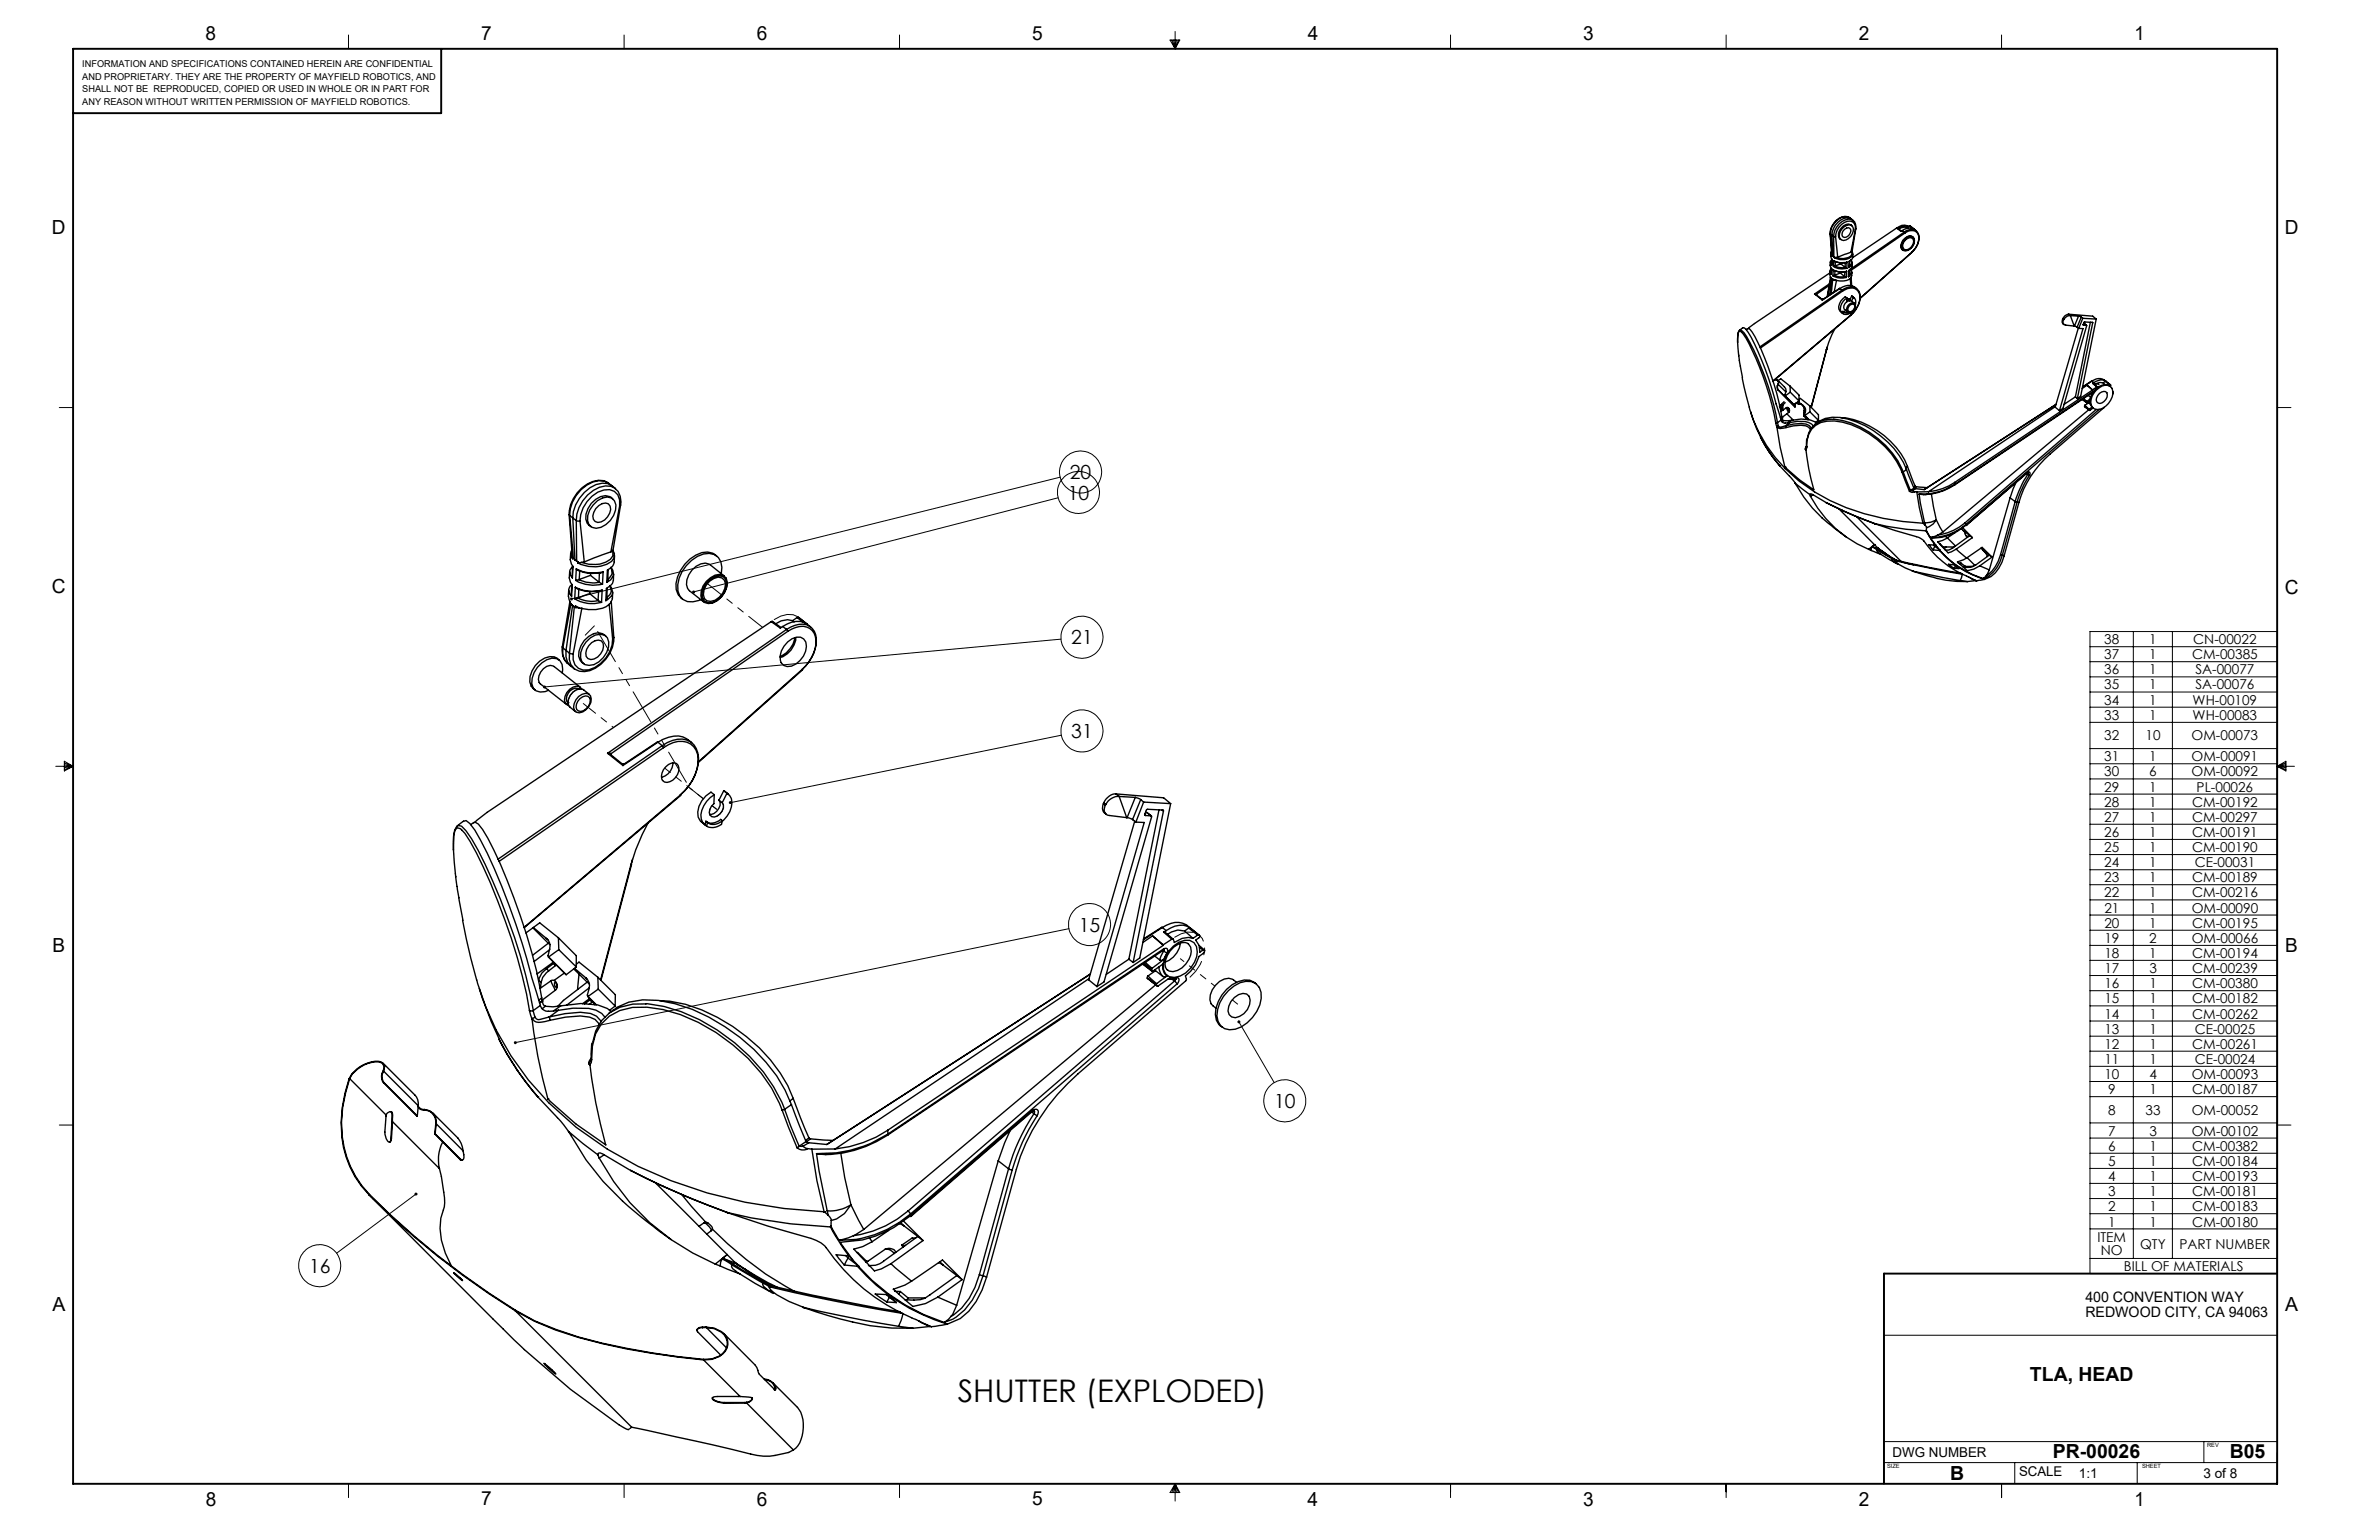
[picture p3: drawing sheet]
<svg xmlns="http://www.w3.org/2000/svg" width="432mm" height="279mm" viewBox="0 0 432 279" stroke-linecap="round" stroke-linejoin="round" font-family="sans-serif">
<defs><g id="words">
<text font-size="5.6" x="173.9" y="254.3">SHUTTER (EXPLODED)</text>
<g font-size="3.5">
<text x="37.3" y="7.3">8</text>
<text x="87.3" y="7.3">7</text>
<text x="137.3" y="7.3">6</text>
<text x="187.3" y="7.3">5</text>
<text x="237.3" y="7.3">4</text>
<text x="287.4" y="7.3">3</text>
<text x="337.4" y="7.3">2</text>
<text x="387.4" y="7.3">1</text>
<text x="9.4" y="42.5">D</text>
<text x="414.7" y="42.5">D</text>
<text x="194.2" y="86.9">20</text>
<text x="193.8" y="90.6">10</text>
<text x="9.4" y="107.6">C</text>
<text x="414.7" y="107.7">C</text>
<text x="194.4" y="116.9">21</text>
<text x="194.4" y="133.9">31</text>
<text x="9.5" y="172.7">B</text>
<text x="195.8" y="169">15</text>
<text x="414.8" y="172.8">B</text>
<text x="231.3" y="201">10</text>
<text x="56.1" y="230.9">16</text>
<text x="9.5" y="237.9">A</text>
<text x="414.8" y="237.9">A</text>
<text x="368.4" y="250.5">TLA, HEAD</text>
<text x="354" y="268.5">B</text>
<text x="372.6" y="264.6">PR-00026</text>
<text x="404.7" y="264.6">B05</text>
<text x="37.3" y="273.2">8</text>
<text x="87.3" y="273.1">7</text>
<text x="137.3" y="273.2">6</text>
<text x="187.3" y="273.1">5</text>
<text x="237.3" y="273.2">4</text>
<text x="287.4" y="273.2">3</text>
<text x="337.4" y="273.2">2</text>
<text x="387.4" y="273.2">1</text>
</g>
<g font-size="2.6">
<text x="378.5" y="238.9">REDWOOD CITY, CA 94063</text>
<text x="378.5" y="236.1">400 CONVENTION WAY</text>
</g>
<g font-size="2.5">
<text x="381.9" y="116.9">38</text>
<text x="381.9" y="119.6">37</text>
<text x="390.1" y="116.9">1</text>
<text x="390.1" y="119.6">1</text>
<text x="397.9" y="119.6">CM-00385</text>
<text x="398.1" y="116.9">CN-00022</text>
<text x="381.9" y="122.3">36</text>
<text x="381.9" y="125.1">35</text>
<text x="390.1" y="122.3">1</text>
<text x="390.1" y="125.1">1</text>
<text x="398.5" y="122.3">SA-00077</text>
<text x="398.5" y="125.1">SA-00076</text>
<text x="381.9" y="127.8">34</text>
<text x="381.9" y="130.6">33</text>
<text x="390.1" y="127.8">1</text>
<text x="390.1" y="130.6">1</text>
<text x="398" y="127.8">WH-00109</text>
<text x="398" y="130.6">WH-00083</text>
<text x="381.9" y="134.3">32</text>
<text x="389.4" y="134.3">10</text>
<text x="397.8" y="134.3">OM-00073</text>
<text x="381.9" y="138.1">31</text>
<text x="381.9" y="140.9">30</text>
<text x="381.9" y="143.6">29</text>
<text x="390.1" y="138.1">1</text>
<text x="390.1" y="140.9">6</text>
<text x="390.1" y="143.6">1</text>
<text x="397.8" y="138.1">OM-00091</text>
<text x="397.8" y="140.9">OM-00092</text>
<text x="398.7" y="143.6">PL-00026</text>
<text x="381.9" y="146.3">28</text>
<text x="381.9" y="149.1">27</text>
<text x="390.1" y="146.3">1</text>
<text x="390.1" y="149.1">1</text>
<text x="397.9" y="146.3">CM-00192</text>
<text x="397.9" y="149.1">CM-00297</text>
<text x="381.9" y="151.8">26</text>
<text x="381.9" y="154.6">25</text>
<text x="390.1" y="151.8">1</text>
<text x="390.1" y="154.6">1</text>
<text x="397.9" y="151.8">CM-00191</text>
<text x="397.9" y="154.6">CM-00190</text>
<text x="381.9" y="157.3">24</text>
<text x="381.9" y="160.1">23</text>
<text x="390.1" y="157.3">1</text>
<text x="390.1" y="160.1">1</text>
<text x="397.9" y="160.1">CM-00189</text>
<text x="398.3" y="157.3">CE-00031</text>
<text x="381.9" y="162.8">22</text>
<text x="381.9" y="165.6">21</text>
<text x="390.1" y="162.8">1</text>
<text x="390.1" y="165.6">1</text>
<text x="397.8" y="165.6">OM-00090</text>
<text x="397.9" y="162.8">CM-00216</text>
<text x="381.9" y="168.3">20</text>
<text x="382" y="171.1">19</text>
<text x="382" y="173.8">18</text>
<text x="390.1" y="168.3">1</text>
<text x="390.1" y="171.1">2</text>
<text x="390.1" y="173.8">1</text>
<text x="397.8" y="171.1">OM-00066</text>
<text x="397.9" y="168.3">CM-00195</text>
<text x="397.9" y="173.8">CM-00194</text>
<text x="382" y="176.6">17</text>
<text x="382" y="179.3">16</text>
<text x="390.1" y="176.6">3</text>
<text x="390.1" y="179.3">1</text>
<text x="397.9" y="176.6">CM-00239</text>
<text x="397.9" y="179.3">CM-00380</text>
<text x="382" y="182">15</text>
<text x="382" y="184.8">14</text>
<text x="390.1" y="182">1</text>
<text x="390.1" y="184.8">1</text>
<text x="397.9" y="182">CM-00182</text>
<text x="397.9" y="184.8">CM-00262</text>
<text x="382" y="187.5">13</text>
<text x="382" y="190.3">12</text>
<text x="390.1" y="187.5">1</text>
<text x="390.1" y="190.3">1</text>
<text x="397.9" y="190.3">CM-00261</text>
<text x="398.4" y="187.5">CE-00025</text>
<text x="382" y="193">11</text>
<text x="382" y="195.8">10</text>
<text x="390.1" y="193">1</text>
<text x="390.1" y="195.8">4</text>
<text x="397.8" y="195.8">OM-00093</text>
<text x="398.4" y="193">CE-00024</text>
<text x="382.6" y="198.5">9</text>
<text x="382.7" y="202.3">8</text>
<text x="389.4" y="202.3">33</text>
<text x="390.1" y="198.5">1</text>
<text x="397.8" y="202.3">OM-00052</text>
<text x="397.9" y="198.5">CM-00187</text>
<text x="382.7" y="206">7</text>
<text x="382.7" y="208.8">6</text>
<text x="390.1" y="206">3</text>
<text x="390.1" y="208.8">1</text>
<text x="397.8" y="206">OM-00102</text>
<text x="397.9" y="208.8">CM-00382</text>
<text x="382.7" y="211.5">5</text>
<text x="382.7" y="214.3">4</text>
<text x="390.1" y="211.5">1</text>
<text x="390.1" y="214.3">1</text>
<text x="397.9" y="211.5">CM-00184</text>
<text x="397.9" y="214.3">CM-00193</text>
<text x="382.7" y="217">3</text>
<text x="382.7" y="219.8">2</text>
<text x="390.1" y="217">1</text>
<text x="390.1" y="219.8">1</text>
<text x="397.9" y="217">CM-00181</text>
<text x="397.9" y="219.8">CM-00183</text>
<text x="380.7" y="225.3">ITEM</text>
<text x="381.3" y="227.8">NO</text>
<text x="382.7" y="222.5">1</text>
<text x="388.4" y="226.5">QTY</text>
<text x="390.1" y="222.5">1</text>
<text x="395.6" y="226.5">PART NUMBER</text>
<text x="397.9" y="222.5">CM-00180</text>
<text x="385.5" y="230.6">BILL OF MATERIALS</text>
<text x="343.5" y="264.3">DWG NUMBER</text>
<text x="377.3" y="268.1">1:1</text>
<text x="399.9" y="268.1">3 of 8</text>
</g>
<text font-size="2.4" x="366.5" y="267.8">SCALE</text>
<g font-size="1.7">
<text x="14.9" y="12.2">INFORMATION AND SPECIFICATIONS CONTAINED HEREIN ARE CONFIDENTIAL</text>
<text x="14.9" y="14.5">AND PROPRIETARY. THEY ARE THE PROPERTY OF MAYFIELD ROBOTICS, AND</text>
<text x="14.9" y="16.7">SHALL NOT BE REPRODUCED, COPIED OR USED IN WHOLE OR IN PART FOR</text>
<text x="14.9" y="19">ANY REASON WITHOUT WRITTEN PERMISSION OF MAYFIELD ROBOTICS.</text>
</g>
<g font-size="1.1">
<text x="400.6" y="262.6">REV</text>
<text x="342.5" y="266.3">SIZE</text>
<text x="388.8" y="266.4">SHEET</text>
</g>
</g></defs>
<g fill="none" stroke="#000" stroke-width=".18">
<path d="M63.3 6.4v2.5M113.3 6.4v2.5M163.3 6.4v2.5M212.4 7.3h1.7l-.8 1.6zM212.7 7.3l.6 1.6M213 7.3l.3 1.6M213.3 5.7v3.2M213.5 7.3l-.2 1.6M213.9 7.3l-.6 1.6M263.3 6.4v2.5M313.3 6.4v2.5M363.3 6.4v2.5"/>
<path d="M10.8 73.9h2.5M413.3 73.9h2.5M192.1 90.3l-66.2 17.1M192.4 86.6l-88.7 22.1M192.6 116l-93.8 8.6M379.3 114.6h34v116.5h-34zM379.3 117.3h34M387.2 114.6v113.7M394.3 114.6v113.7M10.1 139h3.2M11.7 138.1l1.6 .9-1.6 .9zM11.7 138.4l1.6 .6"/>
<path d="M11.7 138.7l1.6 .3M13.3 139l-1.6 .6M13.3 139l-1.6 .3M192.7 133.4l-60.1 12.2M379.3 120.1h34M379.3 122.8h34M379.3 125.6h34M379.3 128.3h34M379.3 131.1h34M379.3 135.8h34M379.3 138.6h34M413.3 139h3.2"/>
<path d="M413.3 139l1.6-.9v1.8zM413.3 139l1.6 .6M413.3 139l1.6 .3M414.9 138.4l-1.6 .6M414.9 138.7l-1.6 .3M379.3 141.3h34M379.3 144.1h34M379.3 146.8h34M379.3 149.5h34M379.3 152.3h34M379.3 155h34M379.3 157.8h34"/>
<path d="M194 168.5l-100.5 20.7M379.3 160.5h34M379.3 163.3h34M379.3 166h34M379.3 168.8h34M379.3 171.5h34M379.3 174.2h34M379.3 177h34M379.3 179.7h34M224.9 185.4l6.4 11M379.3 182.5h34M379.3 185.2h34"/>
<path d="M379.3 188h34M379.3 190.7h34M379.3 193.5h34M379.3 196.2h34M379.3 199h34M10.8 204.1h2.5M75.5 216.6l-14.4 10.8M379.3 203.7h34M379.3 206.5h34M379.3 209.2h34M379.3 212h34M379.3 214.7h34"/>
<path d="M379.3 217.5h34M413.3 204.1h2.5M341.9 231.1v38.1M379.3 228.3h34M379.3 220.2h34M379.3 223h34M341.9 242.3h71.4M63.3 269.2v2.5M113.3 269.2v2.5M163.3 269.2v2.5M213.3 269.2v3.1M213.3 269.2l.8 1.6h-1.7z"/>
<path d="M213.3 269.2l-.6 1.6M213.3 269.2l-.3 1.6M213.3 269.2l.6 1.6M213.3 269.2l.2 1.6M263.3 269.2v2.5M313.3 269.2v2.5M341.9 265.4h71.4M341.9 261.5h71.4M363.3 269.2v2.5M365.7 265.4v3.8M387.9 265.4v3.8M400 261.5v3.9"/>
<path d="M413.3 263.6v5.6"/>
<circle cx="195.8" cy="89.3" r="3.8"/>
<circle cx="196.1" cy="85.7" r="3.8"/>
<circle cx="196.4" cy="115.6" r="3.8"/>
<circle cx="196.4" cy="132.6" r="3.8"/>
<circle cx="197.8" cy="167.7" r="3.8"/>
<circle cx="233.2" cy="199.7" r="3.8"/>
<circle cx="58" cy="229.6" r="3.8"/>
</g>
<path d="M13.3 8.9h400v260.3h-400zM80.1 8.9v11.6h-66.8M413.3 231.1h-71.4v38.1" fill="none" stroke="#000" stroke-width=".35"/>
<path d="M125.7 107.2l-.1 .3 .3-.1-.3 .1a.27 .27 0 0 0 .4 .1 .27 .27 0 0 0 .1-.4 .27 .27 0 0 0-.4 0zM103.5 108.4v.3h.2h-.2a.27 .27 0 0 0 .3 .2 .27 .27 0 0 0 .1-.4 .27 .27 0 0 0-.4-.1zM98.7 124.4l-.1 .3 .2-.1-.2 .1a.27 .27 0 0 0 .3 .2 .27 .27 0 0 0 .2-.4 .27 .27 0 0 0-.4-.1zM132.3 145.5v.2l.3-.1-.3 .1a.27 .27 0 0 0 .4 .1 .27 .27 0 0 0 .1-.4 .27 .27 0 0 0-.5 .1zM93.4 188.9l-.1 .3h.2h-.2a.27 .27 0 0 0 .3 .2 .27 .27 0 0 0 .2-.3 .27 .27 0 0 0-.4-.2zM224.7 185.2a.26 .26 0 0 0 .1 .4 .26 .26 0 0 0 .3-.3 .26 .26 0 0 0-.4-.1l.2 .2zM75.3 216.4a.27 .27 0 0 0 0 .4 .27 .27 0 0 0 .4 0 .27 .27 0 0 0 0-.3l-.2 .1 .2-.1z" fill="#000"/>
<g fill="none" stroke="#000" stroke-width=".25">
<path d="M335.7 39.5a2.37 2.37 0 0 0-3.1 1.4l-.3 .6-.1 .9M335.7 39.5a2.26 2.26 0 0 0-2.9 1.2l-.3 .5-.3 1.2M335.7 39.5l.4 .3M315.7 59.9a1.65 1.65 0 0 0-.3 1.5v.7M315.7 60l.1-.1 .3 .1a10.5 10.5 0 0 1 2.2 3.4 53.1 53.1 0 0 1 4.3 13.3M316.3 59.5l-.6 .4M316.3 59.5l.2-.1a7.2 7.2 0 0 1 2 3 92 92 0 0 1 4.8 13.8M317.2 59.7l.2-.1a5.4 5.4 0 0 1 1.7 2.5 55.4 55.4 0 0 1 4.3 13.4M317.2 59.6l-.3 .2M329.4 53.3l.3 .1M329.4 53.3l.2 .1M329.4 53.3l1.4 1.1"/>
<path d="M329.6 53.4l1.1 .9M329.7 53.4v.1M329.7 53.4h-.1M330.7 54.3h.2M330.7 54.3h.1M330.7 54.3l.1 .1M330.9 54.3l-.1 .1M332 51.8l-2.3 1.6M332 51.5l-2.6 1.8M332.1 49.5l-13.6 9.2-1.2 .9M332.1 49.2v.6l.2 .5M332.2 42.4h.1"/>
<path d="M332.2 42.4l.3 3.9M332.2 42.4l.4 4M332.2 47.6v.5l.3 .6-.1 1.1M332.2 42.4l.3 .3M332.2 48.9l.2-.2v1.1l-.3-.6zM332.2 50.4l.3 .2M332.2 50.4l.2 .1M332.3 50.3l-.1 .1M332.3 50.3l-.7 3.5M332.3 45.9v.6l.2 .6v1M332.4 50.5l-.7 3.2M332.4 50.5l.1 .2"/>
<path d="M332.4 45.6l-.1 .5 .3 .3M332.5 42.7a3.2 3.2 0 0 1 3.2-3.2l.7 .5a1.63 1.63 0 0 0-2 .2 3.5 3.5 0 0 0-1.6 2.7M332.5 47.1v1l-.3-.6zM332.5 42.7l.3 .2M332.5 42.7l.2 3.8M332.5 50.6l-.4 2.9M332.5 50.7l.3 .1M332.5 50.7h.1M332.5 47.1h.1M332.6 46.4l.2 .2M332.6 50.7l.2 .1M332.6 50.7l-.2 2.6"/>
<path d="M332.7 50a2.99 2.99 0 0 0 2.4 .3M332.7 49a3.4 3.4 0 0 0 2.5 .2M332.7 50.7l.1 .1M332.7 49l1.2 .4 1-.1M332.7 50.7l.4 .2M332.7 49v1M332.8 48.3a2.9 2.9 0 0 0 2.4 .4M332.8 42.9h.4M332.8 42.9v3.7M332.8 47.3a3.4 3.4 0 0 0 2.4 .3M332.8 47.3l.3 .1M332.8 47.3v1"/>
<path d="M332.8 46.6l.2 .1M333 50a2.59 2.59 0 0 0 1.8 .2M333 50h-.3M333 49.9v.1M333 59.7l-1.1 2.4-.4 1.4M333.1 48.3l.6 .2h1.2M333.1 48.3h-.3M333.1 48.3h.1M333.1 49.1l-.1 .8M333.1 47.4l1.2 .3 .9-.1M333.1 47.4v.9M333.2 42.9l.4 3.8"/>
<path d="M333.3 46.7h-.3M333.3 50.8l-.4 2.2M333.6 46.7h-.3M333.9 52.4l-3 1.9M333.9 52.4a2.24 2.24 0 0 1 3.1 0M333.9 52.4l-3.1 2M333.9 52.4l.4 .2M334 49.5l-1 .4M334 49.5l.8 .7M334 49.4v.1M334.1 47.9l-1 .4M334.1 47.9l.8 .6"/>
<path d="M334.1 47.7v.2M334.3 52.6l.1 .2M334.3 52.6a2.19 2.19 0 0 1 2.9 0 3.1 3.1 0 0 1-.5 3.7l-.7 .9M334.3 52.6l-14.9 10.3M334.4 41.5a1.29 1.29 0 0 1 1.9-.4 1.97 1.97 0 0 1-1.7 2.5 .87 .87 0 0 1-.7-1.2zM334.4 56.8l.1 .1M334.4 52.8a2.16 2.16 0 0 1 2.8-.1 3 3 0 0 1-.4 3.6l-.8 .8M334.4 52.8l-14.9 10.3M334.6 56.6l.5 .2 .5-.1M334.6 56.6l-.1-.1-.1 .3M334.6 56.6l-.1 .3M334.8 50.2h.1"/>
<path d="M334.8 50.2l.3 .1M334.9 41.6l.6-.3a.58 .58 0 0 1 .3 .9 .87 .87 0 0 1-.5 .8 .87 .87 0 0 1-.9-.2 1.18 1.18 0 0 1 .5-1.2zM334.9 49.3l-.1 .9M334.9 48.5h.1M334.9 48.5l.3 .2M334.9 47.7v.8M335.2 49.2l-.3 .1M335.2 49.2l-.1 1.1M335.2 54.5h.4M335.2 54.1a2.12 2.12 0 0 0-1 2.5l.2 .2M335.2 54.1l-.3-.3a2.34 2.34 0 0 0-1.1 2.3l.6 .7M335.2 54.2l.6 .2-.6-.1"/>
<path d="M335.2 54.1v.7M335.2 47.6v1.1M335.6 54.5h.1M335.6 55.2a.62 .62 0 0 1 .7-.3 .62 .62 0 0 1 .5 .5 1.2 1.2 0 0 1-1.4 1.3 .86 .86 0 0 1 .2-1.5zM335.6 49.1l-.1 1.1M335.7 47.4l-.1 1.1M335.7 55.4a.51 .51 0 0 1 .6-.2 .51 .51 0 0 1 .4 .4 .91 .91 0 0 1-1.1 .9 .69 .69 0 0 1 .1-1.1zM335.8 50.5l.2 1.3M335.8 48.9l.2 .5-.4 .5M335.9 48.8a.85 .85 0 0 1-.4 1.4M335.9 56.6a1.05 1.05 0 0 1-1.4 .3M336 45.8l-2.4 .9"/>
<path d="M336 47.1a.85 .85 0 0 1-.4 1.4M336 47.2a.78 .78 0 0 1-.3 1.1M336 57.1v.1M336 50.3l.1 1.6M336 57.1l-14.2 12.1M336.1 54.6a1.1 1.1 0 0 0-1.2 .4 1.1 1.1 0 0 0-.1 1.2l.6 .4h-.8M336.1 54.6l.5 .4M336.1 45.7l-.1 .1M336.1 45.7v.1a1.02 1.02 0 0 1-1.1 1l-1 .1-.7-.2M336.1 53.7l.4 .3M336.1 53.7l.3 .2M336.1 53.7l-.4 .8"/>
<path d="M336.1 41a1.05 1.05 0 0 0-1.5 0 1.62 1.62 0 0 0-.6 2.4l.2 .1M336.1 45.6l.2 .3a1.31 1.31 0 0 1-1.7 1.2h-.7l-.9-.4M336.1 49.4a1.33 1.33 0 0 1-1.5 1.6h-.7l-1.2-.3M336.2 45.6l-.1 .1M336.2 47.8l-.1 .8-.5 .5-.1 1.1M336.3 46.1l-.2 1-.5 .3v1.1M336.3 40a1.57 1.57 0 0 1 .5 1.5M336.4 53.9a1.09 1.09 0 0 1 .4 1.4M336.4 53.9l-.3 .7M336.8 41.6a1.21 1.21 0 0 0-.6-1.4 1.21 1.21 0 0 0-1.4 .2 3.1 3.1 0 0 0-1.6 2.5M336.8 41.6l-.8 4.2M336.8 41.5v.1"/>
<path d="M336.8 41.5l-.6 4.1M344.2 41.4l.9 .5M344.2 41.4l-7.9 5.3M344.2 41.4l.9 .6 .2-.2M345.2 45.2l.2 .2M345.3 41.8l.3 .3M345.6 42.1l.1 .2M345.6 42.1a1.57 1.57 0 0 1 2.7 .5 3.5 3.5 0 0 1-1.3 3.2M345.6 43.5a1.13 1.13 0 0 1 1.8-.3 1.76 1.76 0 0 1-2 2.2 1.24 1.24 0 0 1 .2-1.9zM345.6 42.1l-9.6 6.7M345.7 42.3a1.5 1.5 0 0 1 2.5 .5 3.2 3.2 0 0 1-1.1 2.9M345.7 42.3l-9.7 6.7"/>
<path d="M345.9 43.5a.84 .84 0 0 1 1.3-.1 1.48 1.48 0 0 1-1.5 1.9 1.09 1.09 0 0 1 .2-1.8zM345.9 43.3a.86 .86 0 0 1 .9-.3 .86 .86 0 0 1 .7 .7 1.75 1.75 0 0 1-1.8 1.7 .84 .84 0 0 1-.4-1.3zM346.1 41.3l-.4-.1-.6 .1-.5 .3M346.1 41.3l.2 .1M346.4 41.1a1.76 1.76 0 0 0-2.2 .3M346.4 41.1a1.68 1.68 0 0 0-1.9 .4M346.6 41h.1l.8 .6a1.97 1.97 0 0 0-2.2 .2M346.6 41l-.5 .3M346.6 41l.5 .4M346.7 41l1.1 .9M347.1 45.7v.1M347.1 45.8l-9.5 8.4"/>
<path d="M347.2 43a.99 .99 0 0 0-1.5 .3 1.37 1.37 0 0 0-.3 2.1M374.4 57.9a.65 .65 0 0 0 .3 1M374.4 57.9l.1 .1M374.4 57.8l.2 .2M374.4 57.8v.1M374.5 58a.58 .58 0 0 0 .4 1l1.6 .2M374.6 58h-.1M375.5 57a1.32 1.32 0 0 0-1.1 .8M375.5 57l.3 .3M375.5 57l4.3 .4 .7 .5M375.8 57.3a1.38 1.38 0 0 0-1.2 .7M375.8 57.3l.7 1.9"/>
<path d="M375.8 57.3l1.5 .1M376.5 59.2h.1M376.5 59.2l.5 .1M377 59.3l.3 .3M377.2 59.5l-4.2 14.4 .8 .6M377.3 57.4l.5 .1M377.3 57.4l-.8 1.8M377.3 59.6h.8l-4.3 14.9M377.8 57.5l.2 .2M377.8 57.5l-.8 1.8M378 57.7l2.5 .2M378 57.7l-.7 1.9"/>
<path d="M378.1 58.9l.1 .1M378.2 59h.5M378.2 58.7h.1M378.3 58.7l.4 .3M378.7 59l-4.3 15.1-.6 .4M379.4 58.5l-2.7 13.5M379.7 58.5l.1 .1M379.8 58.6l-1.5-.2-.2 .5 .1 .1M379.8 58.6l-2.8 13.7M380.5 57.9l-2.9 14-.6 .4M315.6 64.5v.1M316.2 68.5l.1 .3a31.2 31.2 0 0 0 5.9 14.2 32.6 32.6 0 0 0 19.6 11.1l3.6 .5 3.6 .3"/>
<path d="M316.3 68.5l-.4-2.1a22.3 22.3 0 0 1-.4-6.1l.2-.2a2.03 2.03 0 0 1 1.2 1.2 52.7 52.7 0 0 1 5.4 15.4M317.7 74.7a25.6 25.6 0 0 0 5.3 9.8M319.5 79.3h.1M319.5 79.3l1.6 2.7 1.9 2.5M322.1 68.9l.6 .1 .1 .4-.1 .3M322.2 68.9l.5 .1 .2 .3-.1 .4M322.3 76.7l.2 .7M322.3 76.7h.3M322.5 77.4l.6 3.7 .9 3.6M322.5 77.4h.1M322.5 77.4a.88 .88 0 0 0 1.2 .3l.5-.1M322.6 70v.4l.2 .4"/>
<path d="M322.6 76.7l.2 .6M322.6 70h.1M322.7 70l-.1 .4 .2 .4M322.7 69l1.2 1.2a.8 .8 0 0 1 .2 .9M322.7 69.7h.1M322.7 69.7l-.1 .3M322.8 69.7l-.1 .3M322.8 70.8h.1M322.8 70.8l3 3M322.8 69l.4-.3 1.7 1.4M322.8 69.7l1.3 1.4M322.8 77.3l-.3 .1"/>
<path d="M323 73.7a.32 .32 0 0 1 .2-.3 .32 .32 0 0 1 .4 .2v.7M323.3 76.2l-.7 .5M323.3 76.2v.1a.8 .8 0 0 0 1.1 .4h.5M323.3 74.2v.4M323.4 73.4a.77 .77 0 0 1 .1 .9M323.4 75.5v.3M323.4 75.5l-.3 .2M323.4 75.8h.1M323.4 75.8l.3 .5M323.4 75.8l-.2 .2M323.5 75.7l-.1 .4M323.6 74.3v.1l-.1-.1"/>
<path d="M323.6 74.3h-.1M323.6 74.3v.1M323.7 76.3l-.3 .2M323.8 72.9l-.4 .4-.3 .4v.2l.2 .3M324 71.8l1.6 1.6M324 73.1l-.5 .6-.2 .5M324.1 77.3l.1 .3M324.1 77.3l-1 .2-.3-.2M324.1 77.3a5.7 5.7 0 0 1 4.3-.1l.4 .5M324.1 71.1l-.1 .7M324.2 77.6a5.2 5.2 0 0 1 4.1-.1l.3 .5M324.2 74a.49 .49 0 0 1 .6 .2 .49 .49 0 0 1-.1 .6"/>
<path d="M324.2 74l.5 .8M324.2 74l-.9 .6M324.3 75.1l1.2 1.1M324.6 74.1l.2 .2-.1 .2-.1-.1zM324.7 74.8l-1.3 .9M324.9 76.7a4.6 4.6 0 0 1 3.9 .2l.3 .4M324.9 76.7l-.8 .6M324.9 70.1v1.1M324.9 70.1l1.6 1.6v1M324.9 71.2l-.9 .6M324.9 71.2l1.6 1.5M325.1 76.3l1.8-.3 1.6 .2 .9 .3 .3 .3"/>
<path d="M325.1 76.3h-1.4M325.1 76.3l-.6 .4M325.9 73.2l-.1 .6M326 73.1h.1M326.1 73.1l.4 .1M326.1 73.2l.4 .1M326.1 73.1v.1M326.3 72.9l.4 .3M326.4 72.8l.6 .5M326.5 73.2a1.06 1.06 0 0 1 1 1.3M326.5 73.3a1.05 1.05 0 0 1 1 1.2M326.5 73.2v.1"/>
<path d="M326.5 72.5l.3-.2 1.7 1.4M326.5 72.7l-.9 .7M327.2 73.5l.2 .3a.88 .88 0 0 1 .3 .9M327.4 75.4h.1M327.4 75.4l.7 .7M327.4 75.4l.8 .7M327.5 74.5l-.1 .9M327.5 74.5h.1M327.5 74.5l.2 .2M327.6 75.4l.7 .7M327.7 74.7l-.1 .7M327.9 79.7v1.3"/>
<path d="M328 79.5a4.1 4.1 0 0 1 4.8-3.4 16.1 16.1 0 0 1 12.6 9.5M328.5 74.7l1.6 1.6M328.5 73.7v1M328.5 74.7l-.9 .7M328.5 73.7l1.6 1.5v1.1M329.6 76.6l.1 .1M329.8 76.4l.1 .2a5.3 5.3 0 0 1 4.1-.9 16.4 16.4 0 0 1 12 9.5M329.9 76.6l-.4 .3M330.1 76.3l-.6 .4M331.5 63.5l-2.8 10.4M331.5 63.4v.1M331.5 63.4l-2.7 10.5"/>
<path d="M331.6 63l-.1 .4M334.1 75.8a14.8 14.8 0 0 1 12.1 8.8M373.1 73.8l-23.1 15.4M376.7 72l-2.1 1.4M376.7 72l.3 .3M378 72.5l.8 .6M378 72.4l.7 .6M378 72.4l.7 .5M378.1 72.3l.7 .5M378.4 73.7v.1M378.4 73.7l.9 .8M378.4 73.5v.2"/>
<path d="M378.4 73.5l.8 .7M378.7 72.9v.1M378.8 72.8l-.1 .1M378.8 69.9l1 .8M378.8 69.9l-.9 .6M378.8 69.9l1 .9M379 71.7l.5 .4M379 73l.1 .1M379.1 73.1l-.7 .4M379.1 73.1l.3 .2M379.1 74.3l-26.5 22.2M379.3 72.7l-.5 .4-.1-.1"/>
<path d="M379.4 72.4l-.6 .4M379.7 73.9l-.5 .3M379.7 69.1a1.93 1.93 0 0 1 2.3-.1l1 .8M379.7 69.1l-1.7 1.1M379.7 69.1l.3 .3M379.8 71.2v.1M379.8 70.8l-25 16.7M379.8 70.7v.1M379.8 69.6l.1-.1 .8 .7M379.8 71.1v.1M379.8 71.3h.1M379.8 71.3l-.1 .2"/>
<path d="M379.8 71.2l-25 16.7M379.8 69.6l.8 .6M379.8 71.1l-25 16.8M379.9 74l-.6 .5-.1-.3M380 71l-.2 .1M380 69.4l-.2 .2M380.1 69.7l.4-.1 .5 .2M380.5 74.3l-23.8 20.6M380.5 70.8a2.12 2.12 0 0 1 2.5-.7 2.21 2.21 0 0 1-.3 3.1 2.02 2.02 0 0 1-2.9 .7 2.59 2.59 0 0 1 .7-3.1zM380.6 70.2l.2 .1M380.6 70.2l-.8 .5M381 74.3l-24.1 20.8"/>
<path d="M381.1 71.4a.9 .9 0 0 1 1.3-.1 1.48 1.48 0 0 1-1.6 1.8 .88 .88 0 0 1 0-1.3zM381.7 69.5l-.6-.1-.9 .3M381.7 69.5l.4 .3M381.9 73.9l-9.8 8.5a18.2 18.2 0 0 0-5.6 8.7l-2.8 9.8M382.1 69.2h.1M382.1 69.2l-.4 .3M382.1 69.2l.8 .7M382.2 69.2a1.85 1.85 0 0 0-2.2 .2M382.2 69.2l.8 .6M382.9 69.9h-.1M383 69.8l-.1 .1M383 69.8l.1 .1"/>
<path d="M383 70.1l-.1-.1a1.93 1.93 0 0 0-2.5 .6 2.49 2.49 0 0 0-.7 3.2l.2 .2M383.1 69.9l-.1 .2M383.5 71.1v.4M103.3 93.3l.1 .2M103.3 93.3l.6 7.9M103.4 93.5l.7 7.8M103.4 93.5l.6 .5M103.8 99.8l-.2 .2v.8l.3 .6v-.3l.2 .2M104 94l.6 .4M104 94l.4 7.6M104.6 94.4l.7 .1M104.6 94.4l.1 7.4"/>
<path d="M105.3 94.5l.7 7.5M108.4 90.8l1-.5a1.7 1.7 0 0 1 1.9 .3 1.7 1.7 0 0 1 .4 1.9 4.3 4.3 0 0 1-3.5 3.3 1.69 1.69 0 0 1-1.5-2.3l.3-1 .7-.9zM108.7 91.7a1.25 1.25 0 0 1 2 .1 2.55 2.55 0 0 1-2.2 3l-.5-.2a1.66 1.66 0 0 1 .1-2.3zM110.4 87.6a2.81 2.81 0 0 0-2.8-.3 6.6 6.6 0 0 0-4.3 6M111.1 88.1a2.92 2.92 0 0 0-3.5-.6 6.8 6.8 0 0 0-4.2 6M111.2 99.9l-.3 .2M111.2 99.9v1a3.6 3.6 0 0 1-3.1 1.5h-1.2l-1.3-.4M111.2 90.5a1.89 1.89 0 0 0-2.2-.4 4.3 4.3 0 0 0-2.7 4.1l.3 .7 .6 .7M111.2 99.8v.1M111.2 99.9l.3 .5v.8a3.9 3.9 0 0 1-3.3 1.6h-1.4l-1.4-.4-.5-.3M111.7 88.7a3 3 0 0 1 .9 2.9M111.7 88.6a3.5 3.5 0 0 0-4 .4 6.8 6.8 0 0 0-3.1 5.4"/>
<path d="M111.7 88.7a2.94 2.94 0 0 0-3.5-.8 7 7 0 0 0-4.2 6.1M112.5 91.8a2.31 2.31 0 0 0-2.9-2.9 6.1 6.1 0 0 0-4.3 5.6M112.5 91.8l-1.6 8.3M112.6 91.6l-.1 .2M112.6 91.6l-1.3 8.2M323 84.5h.1M323 84.5l2.1 2.2 .7 1M324 84.7h.1M325.8 87.7a29.5 29.5 0 0 0 9.3 9.8M325.8 87.7l2.7 2M327.8 81.6v.1a41.8 41.8 0 0 0 1.4 7.2 31 31 0 0 1-5.2-4.2M327.8 81.6h.1"/>
<path d="M327.8 81.3v.3M327.8 81.1v.2M327.9 81l-.1 .3M327.9 81l-.2 .4 .1 .2M327.9 81h.1M327.9 81v.1M327.9 81.1l-.1 .5M327.9 81.1a4.2 4.2 0 0 1 5.1-4.7 15.9 15.9 0 0 1 12.2 9.3M328.5 89.7v-.1l.4 .1 2.6 1.5M328.5 89.7l.1 .4M328.6 90.1a21 21 0 0 0 10.6 9.6M329.1 89.7l-.5 .4"/>
<path d="M331.5 91.2l4.9 2.3 3.9 1.5M331.5 91.2h.1M331.5 91.2l2.7 1.3 6 2.5M333.7 92.3l6.5 6.5M337 93.7l8.1 8.1M339.2 99.7l.4 .2M339.6 99.9l1.8 .7M339.8 99.2l-.2 .7M339.8 99.2l.9 .6M339.8 99.2l.9 .5M339.8 99.2l1.2 .4M339.8 99.2l-.6 .5"/>
<path d="M339.8 99.2h.1M340.2 95l8.1 2.5a3.5 3.5 0 0 1 1.7 1.7 18 18 0 0 0 7.3 5.5l1.5 .7M340.2 98.8l.8 .8M340.2 98.8h.1M340.2 98.8l-.4 .4M340.2 95h.1M340.3 95l2.2 .5 3.5 .5 3.6 .3M340.7 99.8v.3l.3 .2M340.7 99.8l2.8 1.6M340.7 99.7l2.8 1.6M340.7 99.7v.1M340.8 99.4l2.1 1.6"/>
<path d="M341 99.6l1.3 .9 2 1.2M341.3 99.8l-.5-.3 2 1.3M345.2 85.7l1.4 3.4M345.4 85.6l-.2 .1M345.4 85.6l1.3 3.4M346 85.2l1.4 3.3M346 85.2l-.6 .4M346.2 84.6l1.4 3.6M346.2 84.6l-.3 .3M346.6 89.1l.4 .2 .5-.1M346.7 89l-.1 .1M346.8 89h.3"/>
<path d="M346.8 89h-.1M347.1 89l.4 .2M347.4 88.5l-.6 .5M347.4 88.5l.2 .2M347.5 89.2l.4 .1M347.6 88.7l-.5 .3M347.6 88.2l.2 .1M347.6 88.7l1.7 .1M347.6 88.2l-.3 .2M347.8 88.3l2 .2M347.8 88.3l-.4 .3M347.9 89.3l.5 2.8 .6 2.8"/>
<path d="M348.3 89.6l1 5.3M349 94.9l.1 .1M349 94.9h.1M349.1 95l.3 .3M349.1 94.9h.1M349.1 94.9v.1M349.3 88.8l23.9-15.4zM349.3 94.9l.1 .4M349.4 95.3l.3 .4M349.6 96.3l1.7 2.6M349.6 96.2l.8 1.3M349.6 96.2v.1"/>
<path d="M349.7 95.7l-.1 .5M350 89.2l-2.1 .1M350.6 89.6l.8 4.7M350.9 99.8l1.1 .1M351 98.9l.2 .2M351.2 99.1l1 .8M351.2 99.1l-.3 .7M351.3 98.9h.1M351.3 98.9l-1.2-.1 .8 1M351.3 98.9l.4 .5M351.4 94.3l1.2 2.2M351.4 94.3a3.4 3.4 0 0 1-2.1 .6"/>
<path d="M351.4 94.3a2.57 2.57 0 0 1-1.7 1.4M351.7 97.1l-1.3 .4M351.7 99.4l.5 .5M352 99.9a17.6 17.6 0 0 0 8.2 5.2M352 99.9h.2M352 98.7l.8 .7M352.1 99.9a17.7 17.7 0 0 0 7.8 5.1M352.6 96.5l-.9 .6M352.8 99.4v.1M352.8 99.4h.2M353.1 97.3l.3 .3M353.2 99.2l-.4 .3"/>
<path d="M353.4 97.6l-1.7 .7 1.9 2 1.5-.7M353.4 97.6l1.5 1.5M354.6 99.2l-1.9 .1M354.8 87.5a10.2 10.2 0 0 1-4.8 1.7M354.8 87.5v.4M354.8 87.9a9.3 9.3 0 0 1-6.5 1.7M354.8 87.9a10.6 10.6 0 0 1-6.5 1.7M354.8 87.9h.1M354.9 96.6l-1.5 1M355.1 99.6l1.8 1.6M356 95.9l.5 .5 .3 .8 .3 .3M356.2 95.7l1.8 1.8"/>
<path d="M356.3 96.3l1.2 .9M356.7 94.9a9.6 9.6 0 0 1-5 2.2M356.7 94.9l.2 .2M356.9 95.1v.1M356.9 95.1a9.5 9.5 0 0 1-6.5 2.4M356.9 95.2a9.9 9.9 0 0 1-6.4 2.5l1.2 1.7M356.9 95.2v.1M356.9 95.3v.1M357 97.3h.3M357.5 97.2l-3.1 2.2a1.45 1.45 0 0 1-1.3 .4M357.5 97.2l.5 .3M358 97.5l-2.9 2.1"/>
<path d="M359.6 99.4a3.1 3.1 0 0 1 1.1 1.6M359.9 99.8l1.2 .9M364.8 90.3l-3.7 13.1M364.8 90.3l1 .7M365.8 91l.3 .1M365.8 91l-2.7 9.6M365.9 87.6l-1.1 2.7M366.1 91.1l-2.7 9.6M367.8 85.9l.3 .1M367.9 85.8a.33 .33 0 0 1 .5-.1 .33 .33 0 0 1 0 .5M367.9 85.8h.1M367.9 85.8l-11 9.5"/>
<path d="M367.9 85.8l-11 9.4M368.1 86a20.5 20.5 0 0 0-2.3 5M368.1 86l.3 .2M368.1 85.8v.2M368.1 85.8h-.2M368.4 86.2a18.3 18.3 0 0 0-2.3 4.9M101.5 119.7a2.07 2.07 0 0 0-2.6-.3 4.7 4.7 0 0 0-2.7 4.3l.2 .8 .8 .7M102.1 117.4a3.1 3.1 0 0 0 .9 2.9M102.1 117.4l.1 .1M102.2 117.5a2.94 2.94 0 0 0 1.4 3.3M102.2 117.5l.5 .5M102.7 118a3 3 0 0 0 1.5 3.4"/>
<path d="M102.7 118l.7 .5M103.2 108.2l.3 1.1M103.2 107.1v1.1M103.4 118.5l.6 .1M103.4 118.5a2.78 2.78 0 0 0 .8 2.9M103.4 103.7a2.63 2.63 0 0 0 .5 2.4l-.1 2.1M103.4 109.1l-1.3 8.3M103.5 106.4l.3-.3v2.1l-.4-.4-.2-.7zM103.5 109.4l.4 .4M103.5 109.2v.1M103.5 109.4l.1 .2M103.5 109.3v.1"/>
<path d="M103.6 100.4a2.75 2.75 0 0 0 .4 2.4M103.6 109.6l-1.4 7.9M103.6 109.6l.3 .2M103.9 109.8l.1 .1M103.9 102.7l-.5 .9 .1 .8 .4 .4M103.9 102.8v2M103.9 109.9l-1.2 8.1M104 109.9l.6 .3M104 102.8l-.1 2M104 109.9l.2 .2M104 102.8l-.1 .1M104.1 101.3l.6 .5"/>
<path d="M104.2 110.1l-.8 8.4M104.2 110.1l.4 .1M104.3 108.6a6.2 6.2 0 0 0 4.9 .7M104.4 106.5a7 7 0 0 0 4.9 .6M104.4 106.5l.4 .4 1.6 .4h2.4l.5-.2M104.4 106.5l-.1 2.1M104.5 110l.1 .2M104.5 110l.2 .2 .5 .1M104.5 105.3a6.4 6.4 0 0 0 4.9 .7M104.6 103.2a7 7 0 0 0 4.9 .6M104.6 103.2l.4 .3 1.6 .5h2.4l.5-.2M104.6 103.2l-.1 2.1"/>
<path d="M104.7 101.8l.3 .2-.1 .1M104.9 108.5a5.4 5.4 0 0 0 3.7 .5M104.9 108.5l-.6 .1M104.9 108.5h.1M105.1 105.2a6 6 0 0 0 3.7 .5M105.1 105.2l-.6 .1M105.1 106.8l-.1 1.7M105.1 105.1v.1M105.2 103.5l-.1 1.6M105.6 102l-.7 .1M105.6 110.3l-1.6 8.3M106 102h-.4"/>
<path d="M106.4 116.5a2.99 2.99 0 0 1 3.3-1.3 2.35 2.35 0 0 1 .4 3.2 3.6 3.6 0 0 1-3.9 2.2 2.35 2.35 0 0 1-.4-3.2zM107 107.7l-2 .8M107 107.7l1.5 1.2M107 107.4v.3M107.2 104.4l-2.1 .7M107.2 104.4l1.5 1.2M107.2 104v.4M107.4 116.6a1.29 1.29 0 0 1 2.1 .1 2.55 2.55 0 0 1-2.3 3l-.5-.2a1.71 1.71 0 0 1 .2-2.3zM108.5 108.9l.1 .1M108.6 109l.6 .3M108.7 107.2l-.2 1.7M108.7 105.6l.1 .1"/>
<path d="M108.8 105.7l.6 .3M108.8 103.9l-.1 1.7M109.3 107.1l-.1 2.2M109.5 103.8l-.1 2.2M110 115.4a2.14 2.14 0 0 0-3.1 .1 4.4 4.4 0 0 0-1.9 3.6l.3 .7 .7 .6M110.2 106.8l-.1 1.9-.1 .3M110.3 105.3l-.2 .4M110.4 103.5l-.1 1.8M110.6 109.6l.6 6.3M110.7 106.3l.2 1.1a1.68 1.68 0 0 1-.8 1M110.7 106.2a1.42 1.42 0 0 1 .2 2l-.9 .8M110.8 103l.2 .2a1.49 1.49 0 0 1-.7 1.9"/>
<path d="M110.9 100.1l-4.9 1.9M110.9 102.9a1.62 1.62 0 0 1-.8 2.8M110.9 109.1l.5 6.5M111.1 108.6a2.11 2.11 0 0 1-1.7 1.7 7 7 0 0 1-4.9-.3M111.2 115.9a6.1 6.1 0 0 1-4.3 5.6 2.31 2.31 0 0 1-2.9-2.9M111.2 107.5v1.1M111.4 104.1l-.2 1.7-.4 .5-.7 .5-.1 2.2M111.4 115.6a6.4 6.4 0 0 1-5.3 6.2h-.9l-1-.4M111.4 115.6l-.2 .3M111.5 100.8v1.3l-.2 .3a1.94 1.94 0 0 1-1.1 1l-.1 2.3M128.2 105.5a2.66 2.66 0 0 1 3.1-1.1 2.14 2.14 0 0 1 .3 3 3.6 3.6 0 0 1-3 2.1 1.57 1.57 0 0 1-1.3-2.3l.3-.9zM128.8 105.4l.8-.4 .8-.3 .6 .1 .5 .5a2.97 2.97 0 0 1-1.7 3.6l-.8 .2-.7-.1a1.98 1.98 0 0 1-.1-2.8z"/>
<path d="M128.9 105.1a1.83 1.83 0 0 1 2.8 0 3.4 3.4 0 0 1-3.3 4.3 1.75 1.75 0 0 1-.7-2.7l.5-.8zM130.1 100.9a2.6 2.6 0 0 0-2.7-.6 6.8 6.8 0 0 0-4.7 6.7l.4 .9 .8 .8M130.9 104.1a2.72 2.72 0 0 0-2.2-3.7 6.4 6.4 0 0 0-5.7 5.7 2.48 2.48 0 0 0 2.8 3.1l1.4-.4M131.5 104.5l-2.6-2.1a2.08 2.08 0 0 0-2.5 .3 4.1 4.1 0 0 0-1.8 3.4l.2 .7 .3 .4 2.6 2M140 112.8l-51.6 34.6-2.2 1.8M140 112.8l.2-.1 1.5 1.1M140 112.8l1.6 1.1 .5-.2M142.1 113.7l.7 .5M142.8 114.2l-32.5 22.5M142.8 114.2l.2 .3M142.8 114.2a4 4 0 0 1 4.2-.6 3.4 3.4 0 0 1 1 3.9 8.2 8.2 0 0 1-2.4 4M143 114.5l-32.1 22.2"/>
<path d="M143 114.5a3.4 3.4 0 0 1 4.4-.1 4.8 4.8 0 0 1-.6 5.7l-1.2 1.3M143 116.5a2.21 2.21 0 0 1 2.9-.6 2.58 2.58 0 0 1-.1 3.1 3.5 3.5 0 0 1-2.9 1.9 1.54 1.54 0 0 1-1.3-1.9l.2-.9 .5-.9zM143.9 112.6l-1-.2-1.1 .2-1 .6M143.9 112.6l.2 .2M144.3 115.7a4.5 4.5 0 0 1-2.7 3.4M144.4 115.7a4 4 0 0 1-2.8 3.6M144.7 112h.2l1.6 1.2a3.9 3.9 0 0 0-4.4 .5M144.7 112l-.8 .6M144.7 112l1 .9M145 112l2.1 1.8M341 100.3l3.5 2M343.5 101.4l.5 .3"/>
<path d="M343.5 101.4v.3l.8 .5M343.5 101.3l.5 .3v.1M343.5 101.3v.1M344 101.7l.1 .1a3.5 3.5 0 0 0 1.7 1.2l1.4 .6M344 101.7l8 1.7 4.2 .8-.4 1.1M344.1 101.6h.1M344.2 101.6v.2M344.3 101.7l5.4 1.2 6.3 1.1M345.8 102.1l1.5 .4M354.6 102.4l.3 .3M354.7 103.1l-1-.7h.3a1.04 1.04 0 0 1 1.2 .4l.4 .4M354.7 103.1l.9 .1"/>
<path d="M354.9 102.7l.7 .5M354.9 102.7l-.2 .4M355.4 102.2h.5M355.8 105.3l-8.7-1.7 1.1 .4a29 29 0 0 0 8.9 1.5M355.8 105.3l1.3 .2M355.9 102.2l-.1 .2M355.9 102.2l.8 .5M356.7 102.7h1.5M356.7 102.7l-.1 .2M356.9 101.2l-1.6 .8 1.8 1.5 1.1-.2 1.1-.6M357 101.2l1.5 1.4M357.6 104.8l1 .5"/>
<path d="M358.6 105.3l.2 .1M358.6 105.3l-1.5 .2M359.3 102.7l1.8 .7M360.2 105.1l-1.4 .3M360.5 104.4l-.6 .6M361.1 103.4l-.6 1M361.1 100.7l-2.5 1.8a2.78 2.78 0 0 1-1.9 .4h-.4M361.1 100.7l.5 .4M361.6 101.1l-1.8-1.8-2.9 1.9M361.6 101.1l-2.3 1.6M363.1 100.6a6.3 6.3 0 0 1-2.6 3.8M363.1 100.6l.3 .1"/>
<path d="M363.4 100.7l.3 .2M363.4 100.7a5.4 5.4 0 0 1-3.5 4.3M363.7 100.9a6.6 6.6 0 0 1-2.3 3.7l-1.2 .5M102.1 122.1a1.95 1.95 0 0 0-1.9-2.7 4.7 4.7 0 0 0-3.7 4.6 1.74 1.74 0 0 0 2.5 1.5l.6-.3M103.1 127.5h.1M105 126.4a1.42 1.42 0 0 1 2.2-.2 2.54 2.54 0 0 1-2 3.1l-.6-.1a1.53 1.53 0 0 1-.1-2.2zM105.1 125h.1M105.1 125a1.73 1.73 0 0 0-1.9 .6 1.73 1.73 0 0 0-.1 1.9M105.3 126.7a1.12 1.12 0 0 1 1.7-.1 1.99 1.99 0 0 1-1.6 2.5l-.4-.1a1.2 1.2 0 0 1-.1-1.8zM105.3 124.7l-4.7-3.8a1.46 1.46 0 0 0-2 .4 2.1 2.1 0 0 0-.5 2.8l4.7 3.7M105.6 125l-.1-.1a1.39 1.39 0 0 0-2.1 .2 2.21 2.21 0 0 0-.8 2.5l.6 .4M107 126l-1.1-.8a2.1 2.1 0 0 0-2.7 1.7l-.1 .6 .1 .6 1.3 1"/>
<path d="M110.3 136.7h.6M110.3 136.7l.5 .2 2.2 1.7M110.3 136.7l2.8 2.2M110.9 136.7v.4M110.9 136.7l-.1 .2M113 138.6h.2M113 138.6v.1M113 138.6l.1 .3M113.2 138.6l-.1 .3M119.4 134.7l-6.2 3.9M119.4 134.7a4.9 4.9 0 0 1 5.3-.6l.9 .6M119.4 134.7l-6.3 4.2"/>
<path d="M119.4 134.7l.8 .6M120.2 135.3l.2 .3M120.2 135.3a4.7 4.7 0 0 1 5.1-.7 4.3 4.3 0 0 1 1.2 4.9 9.9 9.9 0 0 1-3.1 4.8M120.2 135.3l-29.8 20.6M120.4 135.6a4.4 4.4 0 0 1 4.9-.6 4 4 0 0 1 1.2 4.6 8.9 8.9 0 0 1-3 4.6M120.4 135.6l-29.8 20.7M120.8 139.1a1.7 1.7 0 0 1 2-.6 2.04 2.04 0 0 1-.7 3 1.25 1.25 0 0 1-2-.1 2.42 2.42 0 0 1 .7-2.3zM122.1 138.4a2.6 2.6 0 0 1-2 2.6M145.6 121.4l.1 .1-18.9 16.8M145.6 121.4l-18.8 16.8M82.7 159v.1M83 149.9a3.5 3.5 0 0 0-.7 2.9v1.4"/>
<path d="M83 149.9l.1-.1 .7 .1a23 23 0 0 1 4.3 7 107 107 0 0 1 8.7 26.4M84.1 149l.5-.1 .7 .5a37.5 37.5 0 0 1 4.4 8.2 130.3 130.3 0 0 1 6.8 19.8l1.6 5M84.1 149l-1.2 .9M86 149.3l.2-.1 .6 .3a30 30 0 0 1 4 7.3 105.4 105.4 0 0 1 7.5 24.2M86 149.2l-.6 .4M114.5 156.9l-5.5 20.9M114.6 156.9h-.1M114.6 156.9l-5.5 21M114.8 155.9l-.2 1M117.6 149.3l-1 2.1-1.2 2.8-.9 2.7M123.5 144.2v.1l-28.4 24M123.5 144.2l-28.4 24"/>
<path d="M128 149.6l.2 .3M128.4 149.2l-.3-.2-.1 .6M128.4 149.2l-.2 .7M129.6 144.2a4.6 4.6 0 0 0-2.3 4.4l.2 .6 .5 .4M129.6 144.2l-.6-.5a4.5 4.5 0 0 0-2.3 4.5l.4 .7 .7 .7M129.6 144.2v1.6a1.83 1.83 0 0 0-.7 2.1 1.13 1.13 0 0 0 1.8-.2 1.54 1.54 0 0 0 .4-2.1M130.5 145.2a1.54 1.54 0 0 1-.4 2l-.5 .4-.8 .2M130.5 145.2l.6 .4M131.1 148.9l-.3-.2-1.1 .6a1.45 1.45 0 0 1-1.3-.1M131.1 148.9a2.07 2.07 0 0 1-2.7 .3M131.1 148.9l-.1 .7a2.46 2.46 0 0 1-2.8 .3M131.4 143.4l.8 .7"/>
<path d="M131.4 143.4l.5 .5M131.4 143.4l-.9 1.8M131.9 143.9a2 2 0 0 1 .9 2.5 5.1 5.1 0 0 1-1.7 2.6M131.9 143.9l-.8 1.7M200.3 145.8a1.38 1.38 0 0 0 .5 1.9M200.3 145.8l.3 .3M200.3 145.6l.4 .3M200.3 145.6v.2M200.6 146.1a1.16 1.16 0 0 0 .8 1.9l3.1 .3M200.7 145.9l-.1 .2M202.6 144a2.56 2.56 0 0 0-2.3 1.6M202.6 144l.5 .5"/>
<path d="M202.6 144l8.6 .7 1.3 1.1M203.1 144.5a2.6 2.6 0 0 0-2.4 1.4M203.1 144.5l1.4 3.8M203.1 144.5l3 .2M204.5 148.3h.1M204.6 148.3l1 .4M205.6 148.7l.6 .5M206 149l-8.4 28.8 1.5 1.2M206.1 144.7l.9 .4M206.1 144.7l-1.5 3.6M206.2 149.2h1.5l-8.6 29.8M207 145.1l.6 .4"/>
<path d="M207 145.1l-1.4 3.6M207.6 145.5l4.9 .3M207.6 145.5l-1.4 3.7M207.8 147.8l.1 .2M207.9 148h1M207.9 147.4h.3M208.2 147.4l.8 .6M208.2 147.4l.7 .6M208.9 148l.1 .2-8.6 30-1.3 .8M210.4 146.9l-5.5 27.1M210.9 147l.3 .1M211.2 147.1l-.1-.1-2.9-.2-.4 1 .1 .2"/>
<path d="M211.2 147.1l-5.5 27.5M212.5 145.8l-5.6 28-1.2 .8M82.9 160.8l-.2-2.3a36.4 36.4 0 0 1-.4-6.8l.3-1.1 .4-.4 .6 .2 .2 .2a24.8 24.8 0 0 1 3.9 6.7 106.2 106.2 0 0 1 8.4 26M83 160.8l1 6.2M84 167l1.4 6.8 1.1 4M86.5 177.8a52.5 52.5 0 0 0 23.7 30.7 77.9 77.9 0 0 0 32.1 10.8l7.3 .6M87 179.4l2.2 6 1.4 3.2M96.7 168.3l2.8 2.8M96.8 168.3l1.2-.9 3.4 2.7M96.8 168.3l-1.3 1M96.8 168.3l2.4 2M98.2 178.3l-.1 .9"/>
<path d="M99.2 170.3a1.81 1.81 0 0 1 .6 1.9l-.4 1.2 .2 .2M99.2 170.3l.2 .2M99.2 175.8l-.8 .7-.5 1-.1 .3 .4 .5M99.2 175.8l.4 .3M99.5 171.1l.3 .3M99.5 171.1l-2.8 2.2M99.6 173.6l3.1 3.2M99.6 173.6l3.2 3.2 1.8-1.4M99.6 176.1l-1.1 1.2-.3 1M99.8 172.3l-2.9 2.1M100 177.9a.84 .84 0 0 1 1 .2 .84 .84 0 0 1 .1 1l-.3 .5M100 177.9l.8 1.7"/>
<path d="M100 177.9l-2 1.4M100.5 174.8l-.2-.1-2.8 2M100.5 174.8l-1.3 1M100.5 174.8l.3 .4-1.2 .9M100.7 178.2l.3 .2a.56 .56 0 0 1-.1 .7l-.3-.4zM100.8 179.6l-2.4 1.9M101.4 170.1v2.2M101.4 170.1l3.2 3.3v2M101.4 172.3l-1.8 1.3M101.4 172.3l3.2 3.1M102.4 176.5l-1.8 1.4M104.1 175.8l2.5 2.4"/>
<path d="M104.3 175.7l2 1.7M104.6 174.9l.5-.3 3.4 2.7M105.1 176.7l-.3 2.8M106.3 177.4a1.81 1.81 0 0 1 .6 2l-.3 1.1 .1 .3 1.9-1.3M106.3 177.4l.3 .3M106.6 178.2l.4 .3M106.6 178.2l-4.3 3.3-1.1 1.1M107 179.2l-4.2 3.2M108.5 177.3l3.2 3.2v2M108.5 177.3l.1 2.2M108.6 179.5l3.1 3M197.7 177.6l-46.1 30.9"/>
<path d="M204.9 174l-4.1 2.8M204.9 174l.8 .6M207.4 174.9h.1M207.4 174.9l1.7 1.3M207.5 174.9l1.5 1.2M207.6 174.8l1.4 1.1M207.9 174.6l1.2 1.1M208.2 177.5l1.8 1.4M208.2 177.5l1.7 1.3M208.4 177.1l-.2 .4M208.4 177.1l1.5 1.4M208.5 177.6l1.6 1.3"/>
<path d="M209 176.1l.2 .1 1.9-1.3a2.21 2.21 0 0 0 .7 2.2M209 175.9v.2M209.1 175.7l-.1 .2M209.2 169.8l1.9 1.6M209.2 169.8l-1.8 1.2M209.2 169.8l1.9 1.7M209.5 173.4l1 .8M209.6 176l.1 .1M209.7 176.1l-1.3 1M209.7 176.1l1.4 1.1M209.8 178.6l-53 44.5M209.9 178.8l.1 .1"/>
<path d="M209.9 178.5v.3M210.4 175.4l.2 1.1 .5 .7M211 168.3a3.9 3.9 0 0 1 4.4-.4l2.2 1.8M211 168.3l-3.5 2.1M211 168.3l.7 .5M211 168.3l-3.5 2.2M211.1 172.4l.1 .1M211.1 171.5l-50 33.6M211.1 171.4v.1M211.2 172.2a.48 .48 0 0 1 .7 0 .48 .48 0 0 1-.1 .7M211.2 172.5l.6 .4M211.2 169.1h.2l1.5 1.3"/>
<path d="M211.2 172.5l-.7 1.7M211.2 172.2v.2M211.2 172.4l-50.1 33.5M211.2 169.1l1.5 1.3M211.2 172.2l-50 33.5M211.2 174.1l-2.1 1.6M211.2 174.1l-.3 .1h-.4M211.2 172.3v.2M211.3 172.3l-.1 .1M211.7 168.8l-.5 .3M211.8 177.1l-1.9 1.4M211.8 172.9l-.6 1.2"/>
<path d="M211.8 177.1l-.3 .1h-.4M211.9 175.9a2.01 2.01 0 0 0 2.6-.3 4 4 0 0 0 1.6-3.8 1.4 1.4 0 0 0-2.3-.5 4.1 4.1 0 0 0-2.2 4.2l.3 .5M212 177.6l1.3 .1M212.7 170.4l-1.6 1M212.8 177.7l.4 .3M213 171.7a2.87 2.87 0 0 1 3.7-.7 3.1 3.1 0 0 1 .1 3.6 4.8 4.8 0 0 1-3.7 2.7 1.96 1.96 0 0 1-1.9-2.6l.3-1 .6-1.1zM213.2 178l.4 .5M213.2 178l-48.4 41.7M213.3 177.7l-.1 .3M213.3 177.7h.1M213.5 177.4h.1a.52 .52 0 0 1 .4 .4 .52 .52 0 0 1-.2 .5l-.2 .2M213.5 177.4h-1.1l-2.2 1.5h-.2"/>
<path d="M213.5 177.4l-.2 .3M213.6 178.5l-48.3 41.7M214.2 171.2a4.3 4.3 0 0 1-2.7 3.4M215 168.9l-1.2-.2-1.2 .4-.7 .4M215 168.9l1.5 1.4M215.8 168.4l-.8 .5M215.8 168.4l1.6 1.3M216 168.3a3.8 3.8 0 0 0-4.3 .5M216 168.3l-.2 .1M216 168.3l1.6 1.4M216.5 170.3l-.8-.2-1.1 .2-1.5 .7-.1-.6h-.3M217.4 169.7h.2"/>
<path d="M217.4 169.7l-.9 .6M217.6 169.7h.1a.25 .25 0 0 1 .1 .2 .25 .25 0 0 1-.2 .2l-.6 .5 .7 1 .1 1.2 .5-.4M217.7 171.6l.9 .7M217.7 171.8l.6 .6M218.3 172.4a.25 .25 0 0 1 .3 .1 .25 .25 0 0 1 0 .3l-1 .7-.6 1.5-.9 1.2-.9 .9 .1 .5-.1 .4-19.5 16.8a37 37 0 0 0-11.2 17.4l-5.4 19.5M223 179.7a4.7 4.7 0 0 1 4.1-1.6 2.55 2.55 0 0 1 1.8 3 7 7 0 0 1-4.7 5.6 2.49 2.49 0 0 1-3.3-2.4 6.5 6.5 0 0 1 2.1-4.6zM224.4 178.2a2.11 2.11 0 0 0-3-.2 4.1 4.1 0 0 0-1.8 3.4l.2 .7 .9 .8M228 178.5a2.79 2.79 0 0 0-3.2-.4 6.8 6.8 0 0 0-4.2 5.9 2.45 2.45 0 0 0 1.2 2.3M63.4 195.7a21.7 21.7 0 0 0 .1 16l.9 1.8 1.2 1.7 1.4 1.6M63.5 195.7h-.1M63.5 195.7a21.6 21.6 0 0 0-.6 14.2 17.7 17.7 0 0 0 4.2 6.8M63.5 195.7l6.6 6.6"/>
<path d="M69.3 194.8a2.02 2.02 0 0 0 .3 1.6M69.4 194.7a1.82 1.82 0 0 0 .3 1.7M69.4 194.7l-.1 .1M69.5 194.3l.2-.7a1.36 1.36 0 0 0-1.6-.9 5.9 5.9 0 0 0-4.6 3M69.5 194.3h.1M69.5 194.3l-.2 .5M69.6 192.9l5.7 5.8a2.32 2.32 0 0 1 .6 1.9M69.6 196.4h.1M69.6 196.4l6.1 6.1M69.6 194.3l.2-.8a1.37 1.37 0 0 0-1.7-1 6.2 6.2 0 0 0-4.7 3.2M69.6 194.3l6.3 6.3M69.6 194.3l-.2 .4"/>
<path d="M69.7 196.4l6 6.1M90.6 188.6a51.4 51.4 0 0 0 7 10.4M90.6 188.6a49.2 49.2 0 0 0 7 10.4M96.1 183.3l.5 1.5M96.1 183.3l.1 .1 .6-.1M96.6 184.8a93.6 93.6 0 0 0 2.8 14.6M96.6 184.8h.1M96.6 184.8a1.42 1.42 0 0 0 1.6 .7l1.7-.4M96.8 183.3l.3 1.3M97.1 184.6l-.5 .2M97.6 199h.1M97.6 199l4.1 4.4 1.5 1.9"/>
<path d="M98.1 182.4l-1.3 .9M98.1 182.4a1.42 1.42 0 0 0 1.5 1.1l1.8-.2M98.3 181l.1 .6M98.3 181l-.5 .5M98.4 181.6h.1M98.4 181.6l.2 .6 .4 .4M98.4 181.6l-.5 .4M99 182.6l-.6 .4M99.4 199.4h.1M99.7 184.5l1.7-1.2 2.6-.4 2.9 .1 1.3 .3 1 .6 .6 .7M99.7 184.5l.2 .6M99.7 184.5l-.9 .2a1.26 1.26 0 0 1-1.5 .1l-.2-.2"/>
<path d="M99.7 184.5l2.9-.6 2.7-.2 1.9 .2 1.1 .5 .8 1M99.9 185.1l2.8-.6 2.6-.2 1.7 .2 1 .5 .8 .9M101.8 182.5l3.6-.4 3.1 .2 1.8 .7 .6 .6M101.8 182.5l-1.4 .2-1.4-.1M101.8 182.5l-1.3 .9M106.7 180.8l1.5 1.5M107.1 193.2a91.9 91.9 0 0 0 2.9 14.5 57.7 57.7 0 0 1-10.6-8.3M107.1 193.1v.1M107.1 181.4l-.2-.1-1.2 .8M107.1 181.4l-1 .7M107.1 181.4l.4 .4-.5 .4M107.2 192.2l-.2 .6 .1 .3"/>
<path d="M107.3 192l-.4 .8v.3h.2M107.4 192.3l-.2-.2-.1 .4M107.4 192.3l-.1 .5-.2 .4M107.4 192.3a8.8 8.8 0 0 1 3.2-7.9l1.9-1.1 2.3-.5a22.2 22.2 0 0 1 12 2.7 31.5 31.5 0 0 1 14.7 14.7l.5 1.2M107.4 189.3l-.1 2.8M107.6 189.1a7.8 7.8 0 0 1 7.3-6.9 17.4 17.4 0 0 1 8.7 1.4 33.8 33.8 0 0 1 18.3 16.4l.5 1.3M107.9 182l-.1 .2M107.9 182.1v.2M111.3 183.2l-.8 .7M111.4 183.3l.5-.5a13.5 13.5 0 0 1 10.6-.7 35.1 35.1 0 0 1 18.5 13.1l1.5 2.6 1.2 2.6M111.7 182.5l-1.1 .8M119.7 181.5a27 27 0 0 1 15.8 6.6 26.6 26.6 0 0 1 8.5 11.2"/>
<path d="M144 199.3l2.8 7.1M144 199.3l-.6 .4M224 181a1.74 1.74 0 0 1 2.7-.2 3.1 3.1 0 0 1-2.5 3.8l-.6-.1-.5-.4a2.8 2.8 0 0 1 .9-3.1zM67 216.8a144.3 144.3 0 0 0 26.5 21M67 216.8l26.3 26.3a141.6 141.6 0 0 0 19.8 15.9l1 .4M67.1 216.7l-.1 .1M67.1 216.7a144.3 144.3 0 0 0 26.5 21M70.1 202.3l-.3 3.1a1.92 1.92 0 0 0 .9 1.8h.2l.1-.6M70.1 202.3a.68 .68 0 0 1 1.1-.4v1.6M70.9 201.7l.3 .3v1.5M70.9 206.6h.1M70.9 206.6v.3l-.2 .3"/>
<path d="M71.1 203.8l-.2 2.8M71.2 203.5l-.1 .3M71.2 203.7l-.2 2.9M71.2 203.5v.2M71.2 203.5l8.6 8.5M71.2 203.7l-.1 .1M71.2 203.5h.1M75.9 200.8l.4 .3M75.9 200.8l.4 .4M75.9 200.6l-.2 1.9M76.3 201.1l.7 .2M76.3 201.2l.7 .2"/>
<path d="M76.3 201.1v.1M77 201.4a2.15 2.15 0 0 1 2.1 2.5M77 201.3a2.22 2.22 0 0 1 2.2 2.6M77 201.3v.1M78.6 201.9l4.5 4.6a4.4 4.4 0 0 1 1 2.3M78.9 205.7l4.6 4.7M79 205.7l4.6 4.7M79 205.7h-.1M79.1 203.9l-.2 1.8M79.2 203.9l4.9 4.9M79.2 203.9l-.2 1.8M79.2 203.9h-.1"/>
<path d="M79.8 212a25 25 0 0 1 .8 7 10.1 10.1 0 0 0 .2 8.3l1.1 2.4M80.4 207.2a6.9 6.9 0 0 0-.6 4.8M83.5 210.4l.4 .1M83.6 210.4h-.1M84.1 208.8l.1 1.4-.3 .3-.3-.1M103.2 205.3a52.3 52.3 0 0 0 15.2 17.1l3.4 2.5M103.2 205.3l5.3 4.2M108.5 209.5l.1-.3h.3l.5 .2 5.1 3M108.5 209.5l.3 .6M108.8 210.1a42.4 42.4 0 0 0 21 19.2M109.6 209.5l-.8 .6M114.5 212.4v-.1a135.4 135.4 0 0 0 17.7 7.7"/>
<path d="M114.5 212.4l5.4 2.6 5.8 2.6 6.3 2.4M119 214.6l13 13M123.7 216.7l4.5 5.2M132 220l7.4 2.5 7.8 2.2a5.1 5.1 0 0 1 2.8 1.7 35.4 35.4 0 0 0 16.2 13l2.9 1.3M132 220h.2M142 201.4l2.7 6.8M142.4 201.3l-.4 .1M142.4 201.3l1.1 3 1.6 3.7M143.7 200.4l2.6 6.7M143.7 200.4l-1.3 .9M144.7 208.2v.1a1.51 1.51 0 0 0 1.9 .1M145.1 208l-.4 .2"/>
<path d="M145.1 207.9l.6 .1M145.1 207.9v.1M145.7 208l.9 .4M146.3 207.1l-1.2 .8M146.3 207.1l.5 .2M146.6 208.4l.8 .1M146.8 207.3l-1.1 .7M146.8 207.3l3.3 .3M146.8 206.4l.3 .2M146.8 206.4l-.6 .5M147.1 206.6l4.1 .3M147.1 206.6l-.7 .6"/>
<path d="M147.4 208.5l.9 5.7 1.3 5.7M148.2 209.3l.5 3.1 1.4 7.3M149.6 219.9h.1M149.7 219.9l.6 .6M150.1 207.6l47.8-30.9zM150.1 219.7l.2 .8M151.6 208.5h-4.2M152.6 209.2l.7 4.4 1.1 5M154.4 218.6l2.4 4.5M154.4 218.6a7.4 7.4 0 0 1-4.3 1.1M154.4 218.6a5.1 5.1 0 0 1-3.5 2.8M161.1 205.1a21.4 21.4 0 0 1-9.5 3.4"/>
<path d="M161.1 205.1l.1 .6M161.1 205.9a19 19 0 0 1-12.9 3.4M161.2 205.7a22.2 22.2 0 0 1-13 3.6M161.2 205.7l-.1 .2M164.8 219.7a19.3 19.3 0 0 1-9.9 4.5M164.8 219.7l.5 .5M181.2 210.6l-7.6 26.2M181.2 210.6l1.9 1.5M183.1 212.1l.6 .1M183.1 212.1l-5.3 19.1M183.3 205.1l-.9 2.2-1.2 3.3M183.7 212.2l-5.3 19.2"/>
<path d="M187.3 201.8l.4 .2M187.3 201.5a.66 .66 0 0 1 1-.1 .66 .66 0 0 1-.1 1M187.3 201.5l.1 .1-21.9 19-.1-.1M187.3 201.5l-21.9 19M187.4 201.7l.3-.2v.5M187.7 202a35.6 35.6 0 0 0-4.6 10.1M187.7 202l.5 .4M188.2 202.4a35.4 35.4 0 0 0-4.5 9.8M82.3 230.9l1.7 1.4zM82.7 231.2l1.2 1M93.5 237.8a52.2 52.2 0 0 0 15.8 6 144.6 144.6 0 0 0 18.4 2.9M93.5 237.8l21.2 21.1"/>
<path d="M93.6 237.7l-.1 .1M93.6 237.7l3.4 1.9a93.6 93.6 0 0 0 26 6.5l4.7 .5M127.8 221.8a1.27 1.27 0 0 1 1.4 .8l.1 .2-.2 .5M127.8 221.8a2.86 2.86 0 0 1 1.3 1.5M127.8 221.8l-.9 .7M129.1 223.3l-.8 .6M129.3 223a63.6 63.6 0 0 0 15.1 11.4M129.8 229.3l.9 .4M130.7 229.7l3.6 1.4M131.1 228.4l-.3 .6-.1 .7M131.1 228.4l1.8 1.1M131.2 228.3l1.8 1"/>
<path d="M131.2 228.3l2.4 .9M131.2 228.3l-1.4 1M131.2 228.3l-.1 .1M132 227.6h.1M132 227.6l-.8 .7M132 227.6l1.6 1.6M132.2 220l4.3 1 7 1 7.2 .6M132.9 229.5l-.1 .3 .2 .4 .6 .4M132.9 229.5l5.6 3.3M133 229.3l2.7 1.7 2.9 1.6M133 229.3l-.1 .2M133.5 229.1l-.3-.2 2 1.4"/>
<path d="M133.5 229.1l.6 .5M133.5 230.6l3.6 2.3 3.3 1.8M133.6 229.2l2.6 1.8 4 2.3M135.2 230.3l4.1 2.4 1.8 .8M135.2 230.3l1.9 1.3M138.5 232.8l1.1 .6M138.5 232.8l.1 .6 .8 .7 .8 .3M138.6 232.6l1 .5M138.6 232.6l-.1 .2M139.6 233.4a2.48 2.48 0 0 0 1.4 1.5l2.2 1.2 2.8 1.1M139.6 233.4a362 362 0 0 0 24.3 5l-.4 1.2-.4 1M139.6 233.2v.2"/>
<path d="M139.7 233.2l.1 .1M140 233.3l-.1 .2M140.1 233.3a341.8 341.8 0 0 0 23.3 4.7M145.7 237.2l1.2 .4a76.5 76.5 0 0 0 11.1 2.9l3.9 .4 3.8 .1M145.7 237.2a184.4 184.4 0 0 0 17.4 3.4M150.3 220.5l.5 .7 .1 .2M150.7 222.6l2.1 3.4 1.3 1.9M150.8 222.4l-.1 .2M150.8 222.4l1.5 2.6M150.9 221.4l-.1 1M153.2 229.5l2.4 .2M153.5 227.8l.4 .4"/>
<path d="M153.9 228.2l2 1.6M153.9 228.2l-.7 1.3M154.1 227.9l-2.3-.3 1.4 1.9M154.1 227.9l.8 .8M154.9 224.2l-2.6 .8M154.9 228.7l1 1.1M155.6 229.7a35.6 35.6 0 0 0 16.3 10.5M155.6 229.7h.2M155.6 227.3l1.7 1.5M155.8 229.7a35 35 0 0 0 15.6 10.2M155.8 229.7l.1 .1M156.8 223.1l-1.9 1.1"/>
<path d="M157.3 228.8l-.1 .2M157.3 228.8h.2M157.8 224.6l.5 .7M158.3 225.3l-1.7 .9-1.6 .4 3.7 4 1.2-.4 1.8-.9M160.7 226.7a1.52 1.52 0 0 1 1.8 .3l.1 .3M160.7 226.7a1.66 1.66 0 0 1 1.6 .7M160.7 226.7l-3.5 2.3M160.9 234.9l.5 .5M160.9 236.2l-2-1.4 2.2 .1 1.6 1.4M160.9 236.2l1.8 .1M161.3 223.2l-3 2.1M161.4 235.4l1.3 .9"/>
<path d="M161.4 235.4l-.5 .8M161.7 229.3l3.8 3.1M162.4 234.3h1M163.1 222l1 .4M163.4 234.3l-.2 .5M163.4 234.3l1.4 1.2M163.5 221.8l.6 .6M163.7 225.9l.3 .1M163.7 225.9l.3 .3M163.9 221.4l3.6 3.7M164 226l.1 .1M164.1 222.4l2.5 1.9"/>
<path d="M164.4 226h-.4M164.8 235.5h3.1M164.8 235.5l-.2 .3M165.3 220.2l.1 .3M165.3 220.2a19.3 19.3 0 0 1-13 4.8M165.4 220.5a20.5 20.5 0 0 1-12.9 4.9l2.4 3.3M165.4 220.6l-.1 .1M165.5 232.4l-1.2 .8-2.2 .7 3.6 3.1 2.3-.5 2.2-1.2M166.2 224.6h-.6l-1.9 1.3M166.6 224.3l-6.2 4.5a3.4 3.4 0 0 1-2.8 .8M166.6 224.3l.9 .8M166.7 239.6l2.1 1.1"/>
<path d="M167.5 225.1l-5.8 4.2M170.2 235.3l3.4 1.5M170.4 229.1l.8 .4M170.6 228.9l.6 .6M171.2 229.5l2.5 1.9M172.6 238.8l-.4 .6-.8 .5M173.6 236.8l-.7 1.6-.3 .4M173.7 231.4l-4.9 3.5a4.1 4.1 0 0 1-3.1 1l-1.5-.1M173.7 231.4l.9 .8M174.6 232.2l-3.5-3.6-5.6 3.8M174.6 232.2l-4.4 3.1M177.8 231.2a12.2 12.2 0 0 1-5.2 7.6"/>
<path d="M177.8 231.2l.6 .2M178.4 231.4l.7 .3M178.4 231.4a12.9 12.9 0 0 1-5.4 7.9l-1.6 .6M179.1 231.7a13.2 13.2 0 0 1-4.8 7.5l-2.4 1M98.7 247.3l2.2 2-1.5-1.2M98.8 247.4l.1 .2M98.9 247.6l.5 .5M99 247.5l-.1 .1M99.4 248.1l.1-.1 1.1 1M114.2 259.3h-.1M114.7 258.9l18 4a20.4 20.4 0 0 0 7 1.3l3.4-.7 .9-.4M114.7 258.9l-.3 .3"/>
<path d="M127.5 240.9l-.7 .1-.3 .2v.3l4.3 4.4M127.5 240.8l-.7 .1-.3 .3v.2M127.5 240.8v.1M127.5 240.8h.7M127.7 246.6v.1M127.7 246.7l6.6 6.7M128.2 240.8a3.6 3.6 0 0 1 3.9 2.5 3.1 3.1 0 0 1-2.9 3.3l-1.5 .1M128.2 240.8a3.5 3.5 0 0 1 3.8 2.5 3 3 0 0 1-2.8 3.3h-1.5M128.2 240.8h.1M128.2 240.8l-.7 .1M128.2 240.8l3.7 3.7M129.3 253.5v.1a2.46 2.46 0 0 0 2.1 .9"/>
<path d="M131.3 241.9l5.8 5.7 .3 .5 .4 1.2 2.8 2.8M131.4 254.5v.1M131.4 254.5h3.8M134.3 253.4h-4.5l-.5 .2v.2a2.56 2.56 0 0 0 2.1 .8M134.3 253.4l2 .1 .3 .3a1.42 1.42 0 0 1-1.1 .7M135.2 254.5l-3.8 .1M135.2 254.5h.3M135.2 254.5h.1M135.5 254.4v.1M135.5 254.5l8.5 8.6M135.5 254.4l-.3 .1M136.5 253.6v.2a1.13 1.13 0 0 1-1 .6"/>
<path d="M138.7 250.2a2.2 2.2 0 0 1 2.1 1.6M138.8 250.3a1.98 1.98 0 0 1 1.9 1.6M140.2 250.8l4.5 4.5a5.9 5.9 0 0 1 .7 5.9 3.3 3.3 0 0 1-1.4 1.9M140.7 251.9l-.1 .2M140.8 251.8v.3h-.2M140.8 251.8l-.1 .1M163.1 240.6l2.6 .4M168.8 240.7h.3M168.8 240.7l-3.1 .3M171.9 240.2l-2.8 .5"/>
</g>
<path d="M216 177.3a7.1 7.1 0 0 0 2.6-6.1 2.58 2.58 0 0 0-3-2.1l-1.2 .3-1.2 .6" fill="none" stroke="#000" stroke-width=".18" stroke-dasharray="6.3 1.3 1.3 1.3 1.3 1.3" stroke-dashoffset="2.8"/>
<path d="M106.2 115.2l1.7-1.6M145 112a3.1 3.1 0 0 0-3.3-.2l-1.2 .6M103.5 128.3a2.17 2.17 0 0 1 1.1-3.2l.7-.1 .7 .2M125.2 142.9l2.5 2M129.2 146.2l.9 .6M223.6 181.4l1 .8" fill="none" stroke="#000" stroke-width=".18" stroke-dasharray="6.3 1.3 1.3 1.3 1.3 1.3"/>
<path d="M131.1 145.6a1.82 1.82 0 0 1-1.9 2.6 1.24 1.24 0 0 1-.1-1.9l.5-.5" fill="none" stroke="#000" stroke-width=".18" stroke-dasharray="6.3 1.3 1.3 1.3 1.3 1.3" stroke-dashoffset="3.3"/>
<path d="M214.2 173.9l6.3 5" fill="none" stroke="#000" stroke-width=".18" stroke-dasharray="6.3 1.3 1.3 1.3 1.3 1.3" stroke-dashoffset="5.5"/>
<path d="M128.4 105.9l10 7.9" fill="none" stroke="#000" stroke-width=".18" stroke-dasharray="6.3 1.3 1.3 1.3 1.3 1.3" stroke-dashoffset="3.1"/>
<path d="M107.9 113.6l17.3 29.3" fill="none" stroke="#000" stroke-width=".18" stroke-dasharray="6.3 1.3 1.3 1.3 1.3 1.3" stroke-dashoffset="-1.2"/>
<path d="M105.9 127.6l5.4 4.4" fill="none" stroke="#000" stroke-width=".18" stroke-dasharray="6.3 1.3 1.3 1.3 1.3 1.3" stroke-dashoffset="3.5"/>
<path d="M120.7 139.4l7 5.5" fill="none" stroke="#000" stroke-width=".18" stroke-dasharray="6.3 1.3 1.3 1.3 1.3 1.3" stroke-dashoffset="5.1"/>
<use href="#words"/>
</svg>
